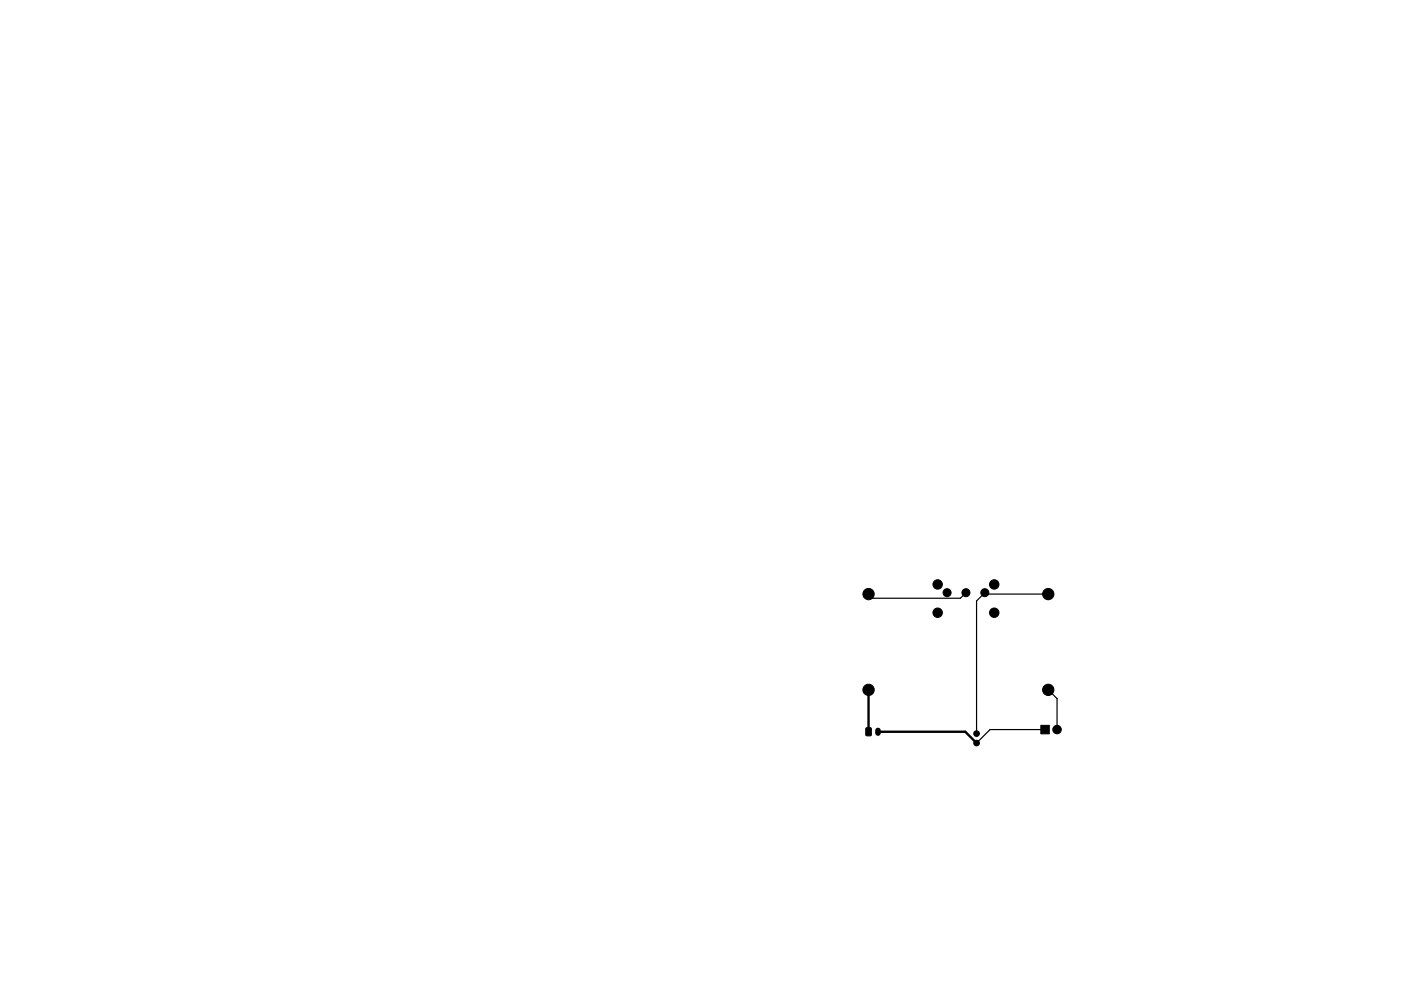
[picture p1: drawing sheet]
<svg xmlns="http://www.w3.org/2000/svg" width="297mm" height="210mm" viewBox="0 0 297 210" stroke-linecap="round" stroke-linejoin="round" font-family="sans-serif">
<g fill="#000" stroke="#000" stroke-width=".21">
<path d="M183.6 154.5l.9-.1 .2 .1v1.4l-.1 .2h-.8l-.2-.1zM220.7 153.9h1.8v1.8h-1.8z"/>
<circle cx="184.2" cy="126" r="1.2"/>
<circle cx="198.8" cy="124" r="1"/>
<circle cx="198.8" cy="130" r="1"/>
<circle cx="200.8" cy="125.7" r=".85"/>
<circle cx="204.8" cy="125.7" r=".85"/>
<circle cx="208.8" cy="125.7" r=".85"/>
<circle cx="210.8" cy="124" r="1"/>
<circle cx="210.8" cy="130" r="1"/>
<circle cx="222.3" cy="126" r="1.2"/>
<circle cx="184.2" cy="146.4" r="1.2"/>
<circle cx="207" cy="157.6" r=".6"/>
<circle cx="207" cy="155.6" r=".6"/>
<circle cx="222.3" cy="146.4" r="1.2"/>
<circle cx="224.1" cy="154.8" r=".9"/>
</g>
<path d="M186.1 155v.5" fill="none" stroke="#000" stroke-width="1.2"/>
<path d="M204.8 125.7l-1.2 1.2h-18.6l-.9-.9M222.2 126h-13.1l-.3-.3-1.8 1.8v28.1M221.6 154.8h-11.7l-2.9 2.8M222.2 146.4l1.9 1.8v6.6" fill="none" stroke="#000" stroke-width=".25"/>
<path d="M184.1 146.4v8.9M186.1 155.3h18.6l2.3 2.3" fill="none" stroke="#000" stroke-width=".51"/>
</svg>
